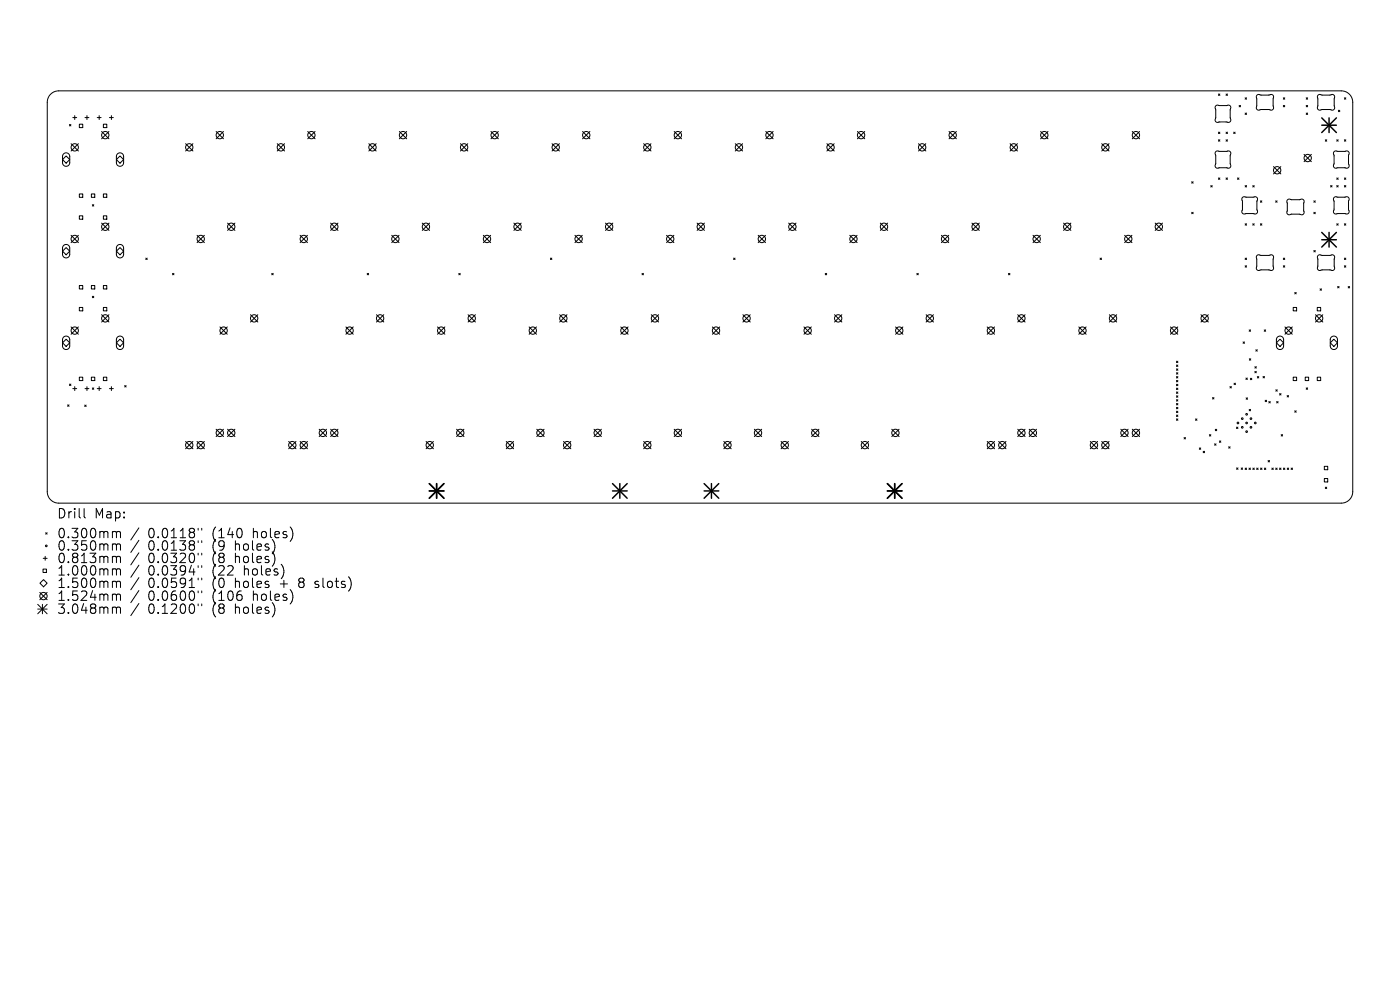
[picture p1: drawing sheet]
<svg xmlns="http://www.w3.org/2000/svg" width="297mm" height="210mm" viewBox="0 0 297 210" stroke-linecap="round" stroke-linejoin="round" font-family="sans-serif">
<defs><g id="words">
<g font-size="2.8">
<text x="12" y="110.3">Drill</text>
<text x="20" y="110.3">Map:</text>
<text x="12" y="114.5">0.300mm</text>
<text x="12" y="117.1">0.350mm</text>
<text x="12" y="119.7">0.813mm</text>
<text x="31.4" y="114.5">0.0118&quot;</text>
<text x="31.4" y="117.1">0.0138&quot;</text>
<text x="31.4" y="119.7">0.0320&quot;</text>
<text x="45.2" y="114.5">(140</text>
<text x="45.2" y="117.1">(9</text>
<text x="45.2" y="119.7">(8</text>
<text x="50.1" y="117.1">holes)</text>
<text x="50.1" y="119.7">holes)</text>
<text x="53.9" y="114.5">holes)</text>
<text x="12" y="122.4">1.000mm</text>
<text x="12" y="125">1.500mm</text>
<text x="31.4" y="122.4">0.0394&quot;</text>
<text x="31.4" y="125">0.0591&quot;</text>
<text x="45.2" y="122.4">(22</text>
<text x="45.2" y="125">(0</text>
<text x="50.1" y="125">holes</text>
<text x="52" y="122.4">holes)</text>
<text x="59.9" y="125">+</text>
<text x="64.1" y="125">8</text>
<text x="67.7" y="125">slots)</text>
<text x="12" y="127.7">1.524mm</text>
<text x="12" y="130.5">3.048mm</text>
<text x="31.4" y="127.7">0.0600&quot;</text>
<text x="31.4" y="130.5">0.1200&quot;</text>
<text x="45.2" y="127.7">(106</text>
<text x="45.2" y="130.5">(8</text>
<text x="50.1" y="130.5">holes)</text>
<text x="53.9" y="127.7">holes)</text>
</g>
</g></defs>
<g fill="none" stroke="#000" stroke-width=".21">
<path d="M10.7 20l.7-.5 1.1-.2h272a2.43 2.43 0 0 1 2.5 2.4v82.6a2.43 2.43 0 0 1-2.5 2.4h-272a2.43 2.43 0 0 1-2.5-2.4v-82.6l.3-1zM258.5 19.9l.3 .3M258.8 19.9l-.3 .3M260.1 19.9l.3 .3M260.4 19.9l-.3 .3M13.3 33.8l.7-.7 .8 .7-.8 .8zM13.5 32.6a.77 .77 0 0 1 .8-.1 .77 .77 0 0 1 .5 .7v1.3a.77 .77 0 0 1-.8 .8 .77 .77 0 0 1-.7-.8v-1.4zM14.7 26.4l.3 .3M15 26.4l-.3 .3M15.1 30.5l1.5 1.5M15.4 24.9h.9M15.9 24.5v.9"/>
<path d="M16.6 30.5l-1.5 1.5M16.8 26.3h.8v.8h-.8zM18 24.9h.9M18.4 24.5v.9M20.6 24.9h.9M21 24.5v.9M21.6 27.9l1.5 1.5M21.9 26.3h.8v.8h-.8zM23.1 27.9l-1.5 1.5M23.2 24.9h.8M23.6 24.5v.9M24.7 33.8l.8-.7 .7 .7-.7 .8z"/>
<path d="M24.9 32.6a.77 .77 0 0 1 .8-.1 .77 .77 0 0 1 .5 .7v1.3a.77 .77 0 0 1-.7 .8 .77 .77 0 0 1-.8-.8v-1.4zM39.4 30.5l1.5 1.5M40.9 30.5l-1.5 1.5M45.9 27.9l1.5 1.5M47.4 27.9l-1.5 1.5M58.8 30.5l1.6 1.5M60.4 30.5l-1.6 1.5M65.3 27.9l1.5 1.5M66.8 27.9l-1.5 1.5M78.2 30.5l1.6 1.5M79.8 30.5l-1.6 1.5M84.7 27.9l1.6 1.5"/>
<path d="M86.3 27.9l-1.6 1.5M97.7 30.5l1.5 1.5M99.2 30.5l-1.5 1.5M104.2 27.9l1.5 1.5M105.7 27.9l-1.5 1.5M117.1 30.5l1.6 1.5M118.7 30.5l-1.6 1.5M123.6 27.9l1.5 1.5M125.1 27.9l-1.5 1.5M136.5 30.5l1.6 1.5M138.1 30.5l-1.6 1.5M143 27.9l1.6 1.5"/>
<path d="M144.6 27.9l-1.6 1.5M156 30.5l1.5 1.5M157.5 30.5l-1.5 1.5M162.5 27.9l1.5 1.5M164 27.9l-1.5 1.5M175.4 30.5l1.6 1.5M177 30.5l-1.6 1.5M181.9 27.9l1.6 1.5M183.5 27.9l-1.6 1.5M194.9 30.5l1.5 1.5M196.4 30.5l-1.5 1.5M201.3 27.9l1.6 1.5"/>
<path d="M202.9 27.9l-1.6 1.5M214.3 30.5l1.5 1.5M215.8 30.5l-1.5 1.5M220.8 27.9l1.5 1.5M222.3 27.9l-1.5 1.5M233.7 30.5l1.6 1.5M235.3 30.5l-1.6 1.5M240.2 27.9l1.6 1.5M241.8 27.9l-1.6 1.5M252.8 38.6l.3 .3M253.1 38.6l-.3 .3M256.9 39.4l.3 .3"/>
<path d="M257.2 39.4l-.3 .3M257.9 32.2l.3-.2h2.4l.4 .2 .1 .4-.1 .4v1.7l.1 .5-.2 .4-2.6 .1-.4-.2-.1-.3 .1-.5v-1.7l-.1-.5zM257.9 22.4l.3-.1h2.4l.4 .2 .1 .4-.1 .4v1.7l.1 .5-.2 .4-2.6 .1-.4-.2-.1-.3 .1-.5v-1.7l-.1-.5zM258.5 28l.3 .3M258.5 29.6l.3 .4M258.5 37.7l.3 .4M258.8 37.7l-.3 .4M258.8 28l-.3 .3M258.8 29.6l-.3 .4M260.1 28l.3 .3M260.1 29.6l.3 .4M260.1 37.7l.3 .4"/>
<path d="M260.4 28l-.3 .3M260.4 37.7l-.3 .4M260.4 29.6l-.3 .4M261.7 28l.3 .3M262 28l-.3 .3M262.5 37.7l.3 .4M262.8 37.7l-.3 .4M262.9 22.4l.3 .3M263.2 22.4l-.3 .3M264.1 24l.4 .3M264.1 20.7l.4 .3M264.1 39.4l.4 .3"/>
<path d="M264.5 24l-.4 .3M264.5 20.7l-.4 .3M264.5 39.4l-.4 .3M265.8 39.4l.3 .3M266.1 39.4l-.3 .3M266.7 20.2l.3-.2 .5 .2h1.7l.5-.2 .3 .2 .2 .3v2.4l-.1 .3-.4 .2-.5-.2h-1.7l-.5 .2-.3-.2-.2-.3v-2.4zM270.2 35.3l1.5 1.6M271.7 35.3l-1.5 1.6M272.2 20.7l.4 .3M272.2 22.4l.4 .3M272.6 20.7l-.4 .3M272.6 22.4l-.4 .3"/>
<path d="M276.6 32.7l1.6 1.6M277.1 20.7l.3 .3M277.1 22.4l.3 .3M277.1 24l.3 .3M277.4 20.7l-.3 .3M277.4 22.4l-.3 .3M277.4 24l-.3 .3M278.2 32.7l-1.6 1.6M279.6 20.2l.4-.2 .5 .2h1.7l.4-.2 .4 .2 .1 .3v2.4l-.1 .3-.4 .2-.5-.2h-1.6l-.5 .2-.4-.2-.1-.3v-2.4zM281.2 29.6l.3 .4M281.5 29.6l-.3 .4M282.3 39.4l.3 .3"/>
<path d="M282.6 39.4l-.3 .3M283 32.2l.3-.2h2.4l.4 .2 .1 .3-.1 .5v1.7l.1 .5-.2 .4-2.6 .1-.4-.2-.1-.3 .1-.5v-1.7l-.1-.5zM283.6 29.6l.3 .4M283.6 37.7l.3 .4M283.6 39.4l.3 .3M283.9 29.6l-.3 .4M283.9 37.7l-.3 .4M283.9 39.4l-.3 .3M283.9 23.4l.3 .3M284.2 23.4l-.3 .3M285.2 39.4l.3 .3M285.2 20.7l.3 .3"/>
<path d="M285.2 29.6l.3 .4M285.2 37.7l.3 .4M285.5 37.7l-.3 .4M285.5 20.7l-.3 .3M285.5 29.6l-.3 .4M285.5 39.4l-.3 .3M13.5 52.1a.77 .77 0 0 1 .8-.2 .77 .77 0 0 1 .5 .7v1.3a.77 .77 0 0 1-.8 .8 .77 .77 0 0 1-.7-.8v-1.3zM14 52.5l.8 .8-.8 .7-.7-.7zM15.1 49.9l1.5 1.6M16.6 49.9l-1.5 1.6M16.8 41.1h.8v.8h-.8zM16.8 45.8h.8v.7h-.8z"/>
<path d="M19.4 41.1h.7v.8h-.7zM19.6 43.4l.3 .3M19.9 43.4l-.3 .3M21.6 47.3l1.5 1.6M21.9 41.1h.8v.8h-.8zM21.9 45.8h.8v.7h-.8zM23.1 47.3l-1.5 1.6M24.9 52.1a.77 .77 0 0 1 .8-.2 .77 .77 0 0 1 .5 .7v1.3a.77 .77 0 0 1-.7 .8 .77 .77 0 0 1-.8-.8v-1.3zM25.5 52.5l.7 .8-.7 .7-.8-.7zM30.9 54.8l.3 .3M31.2 54.8l-.3 .3M36.6 58l.3 .3"/>
<path d="M36.9 58l-.3 .3M41.8 49.9l1.6 1.6M43.4 49.9l-1.6 1.6M48.3 47.3l1.5 1.6M49.8 47.3l-1.5 1.6M57.7 58l.3 .3M58 58l-.3 .3M63.7 49.9l1.5 1.6M65.2 49.9l-1.5 1.6M70.1 47.3l1.6 1.6M71.7 47.3l-1.6 1.6M77.9 58l.3 .3"/>
<path d="M78.2 58l-.3 .3M83.1 49.9l1.6 1.6M84.7 49.9l-1.6 1.6M89.6 47.3l1.5 1.6M91.1 47.3l-1.5 1.6M97.3 58l.3 .3M97.6 58l-.3 .3M102.5 49.9l1.6 1.6M104.1 49.9l-1.6 1.6M109 47.3l1.6 1.6M110.6 47.3l-1.6 1.6M116.8 54.8l.3 .3"/>
<path d="M117.1 54.8l-.3 .3M122 49.9l1.5 1.6M123.5 49.9l-1.5 1.6M128.5 47.3l1.5 1.6M130 47.3l-1.5 1.6M136.2 58l.3 .3M136.5 58l-.3 .3M141.4 49.9l1.6 1.6M143 49.9l-1.6 1.6M147.9 47.3l1.5 1.6M149.4 47.3l-1.5 1.6M155.6 54.8l.3 .3"/>
<path d="M155.9 54.8l-.3 .3M160.8 49.9l1.6 1.6M162.4 49.9l-1.6 1.6M167.3 47.3l1.6 1.6M168.9 47.3l-1.6 1.6M175.1 58l.3 .3M175.4 58l-.3 .3M180.3 49.9l1.5 1.6M181.8 49.9l-1.5 1.6M186.8 47.3l1.5 1.6M188.3 47.3l-1.5 1.6M194.5 58l.3 .3"/>
<path d="M194.8 58l-.3 .3M199.7 49.9l1.6 1.6M201.3 49.9l-1.6 1.6M206.2 47.3l1.5 1.6M207.7 47.3l-1.5 1.6M213.9 58l.3 .3M214.2 58l-.3 .3M219.1 49.9l1.6 1.6M220.7 49.9l-1.6 1.6M225.6 47.3l1.6 1.6M227.2 47.3l-1.6 1.6M233.4 54.8l.3 .3"/>
<path d="M233.7 54.8l-.3 .3M238.6 49.9l1.5 1.6M240.1 49.9l-1.5 1.6M245.1 47.3l1.5 1.6M246.6 47.3l-1.5 1.6M252.8 45l.3 .3M253.1 45l-.3 .3M263.6 41.9l.3-.2h2.4l.4 .2 .1 .3-.2 .5v1.7l.2 .5-.2 .4-2.7 .1-.3-.2-.2-.3 .2-.5v-1.7l-.2-.5zM264.1 47.5l.4 .3M264.1 54.8l.4 .3M264.1 56.4l.4 .3M264.5 47.5l-.4 .3"/>
<path d="M264.5 54.8l-.4 .3M264.5 56.4l-.4 .3M265.8 47.5l.3 .3M266.1 47.5l-.3 .3M266.7 54.2l.3-.2 .5 .2h1.7l.5-.2 .3 .2 .2 .4v2.3l-.1 .3-.4 .2-.5-.2h-1.7l-.5 .2-.3-.1-.2-.4v-2.4zM267.4 42.6l.3 .3M267.4 47.5l.3 .3M267.7 42.6l-.3 .3M267.7 47.5l-.3 .3M270.6 42.6l.3 .3M270.9 42.6l-.3 .3M272.2 54.8l.4 .3"/>
<path d="M272.2 56.4l.4 .3M272.6 54.8l-.4 .3M272.6 56.4l-.4 .3M273.1 42.4l.4-.2 .5 .2 2.2-.2 .3 .2 .2 .3-.2 2.7-.3 .2-.6-.2-2.1 .2-.3-.2-.2-.3v-2.4zM278.7 42.6l.3 .3M278.7 45l.3 .3M278.7 53.1l.3 .3M279 42.6l-.3 .3M279 45l-.3 .3M279 53.1l-.3 .3M279.6 54.2l.4-.2 .5 .2h1.7l.4-.2 .4 .2 .1 .4v2.3l-.1 .3-.4 .2-.5-.2h-1.6l-.5 .2-.4-.1-.1-.4v-2.3zM283 41.9l.3-.2h2.4l.4 .2 .1 .3-.1 .5v1.7l.1 .5-.2 .4-2.6 .1-.4-.2-.1-.3 .1-.5v-1.6l-.1-.6z"/>
<path d="M283.6 47.5l.3 .3M283.9 47.5l-.3 .3M285.2 47.5l.3 .3M285.2 54.8l.3 .3M285.2 56.4l.3 .3M285.5 47.5l-.3 .3M285.5 54.8l-.3 .3M285.5 56.4l-.3 .3M13.3 72.7l.7-.7 .8 .7-.8 .8zM13.5 71.5a.77 .77 0 0 1 .8-.2 .77 .77 0 0 1 .5 .8v1.3a.77 .77 0 0 1-.8 .7 .77 .77 0 0 1-.7-.7v-1.4zM15.1 69.4l1.5 1.5M16.6 69.4l-1.5 1.5"/>
<path d="M16.8 60.6h.8v.7h-.8zM16.8 65.2h.8v.7h-.8zM19.4 60.6h.7v.7h-.7zM19.6 62.8l.3 .4M19.9 62.8l-.3 .4M21.6 66.8l1.5 1.5M21.9 60.6h.8v.7h-.8zM21.9 65.2h.8v.7h-.8zM23.1 66.8l-1.5 1.5M24.7 72.7l.8-.7 .7 .7-.7 .8zM24.9 71.5a.77 .77 0 0 1 .8-.2 .77 .77 0 0 1 .5 .8v1.3a.77 .77 0 0 1-.7 .7 .77 .77 0 0 1-.8-.7v-1.4zM46.7 69.4l1.5 1.5"/>
<path d="M48.2 69.4l-1.5 1.5M53.1 66.8l1.6 1.5M54.7 66.8l-1.6 1.5M73.4 69.4l1.5 1.5M74.9 69.4l-1.5 1.5M79.9 66.8l1.5 1.5M81.4 66.8l-1.5 1.5M92.8 69.4l1.6 1.5M94.4 69.4l-1.6 1.5M99.3 66.8l1.6 1.5M100.9 66.8l-1.6 1.5M112.3 69.4l1.5 1.5"/>
<path d="M113.8 69.4l-1.5 1.5M118.7 66.8l1.6 1.5M120.3 66.8l-1.6 1.5M131.7 69.4l1.5 1.5M133.2 69.4l-1.5 1.5M138.2 66.8l1.5 1.5M139.7 66.8l-1.5 1.5M151.1 69.4l1.6 1.5M152.7 69.4l-1.6 1.5M157.6 66.8l1.6 1.5M159.2 66.8l-1.6 1.5M170.6 69.4l1.5 1.5"/>
<path d="M172.1 69.4l-1.5 1.5M177 66.8l1.6 1.5M178.6 66.8l-1.6 1.5M190 69.4l1.6 1.5M191.6 69.4l-1.6 1.5M196.5 66.8l1.5 1.5M198 66.8l-1.5 1.5M209.4 69.4l1.6 1.5M211 69.4l-1.6 1.5M215.9 66.8l1.6 1.5M217.5 66.8l-1.6 1.5M228.9 69.4l1.5 1.5"/>
<path d="M230.4 69.4l-1.5 1.5M235.3 66.8l1.6 1.5M236.9 66.8l-1.6 1.5M248.3 69.4l1.6 1.5M249.6 76.6l.3 .3M249.6 77.4l.3 .3M249.6 78.2l.3 .4M249.6 79.1l.3 .3M249.6 79.9l.3 .3M249.9 69.4l-1.6 1.5M249.9 76.6l-.3 .3M249.9 77.4l-.3 .3"/>
<path d="M249.9 78.2l-.3 .4M249.9 79.1l-.3 .3M249.9 79.9l-.3 .3M254.8 66.8l1.5 1.5M256.3 66.8l-1.5 1.5M263.7 72.5l.3 .3M264 72.5l-.3 .3M265 70l.3 .3M265 76.1l.3 .3M265.3 70l-.3 .3M265.3 76.1l-.3 .3M266.2 78.8l.3 .3"/>
<path d="M266.2 77.8l.3 .3M266.4 74.2l.3 .3M266.5 78.8l-.3 .3M266.5 77.8l-.3 .3M266.7 74.2l-.3 .3M266.7 79.9l.3 .3M267 79.9l-.3 .3M267.9 79.9l.4 .3M268.2 70l.3 .3M268.3 79.9l-.4 .3M268.5 70l-.3 .3M271 71.5a.76 .76 0 0 1 .8-.2 .76 .76 0 0 1 .5 .8v1.3a.76 .76 0 0 1-.8 .7 .76 .76 0 0 1-.7-.7v-1.5z"/>
<path d="M271.5 72l.8 .7-.8 .8-.7-.8zM272.6 69.4l1.5 1.5M274.1 69.4l-1.5 1.5M274.3 65.2h.8v.7h-.8zM274.7 62l.3 .3M275 62l-.3 .3M279.1 66.8l1.5 1.5M279.4 65.2h.8v.7h-.8zM280 61.3l.4 .3M280.4 61.3l-.4 .3M280.6 66.8l-1.5 1.5M282.4 71.5a.77 .77 0 0 1 .9-.2 .77 .77 0 0 1 .4 .8v1.3a.77 .77 0 0 1-.7 .7 .77 .77 0 0 1-.8-.7v-1.4z"/>
<path d="M283 72l.7 .7-.7 .8-.8-.8zM283.8 60.8l.3 .3M284.1 60.8l-.3 .3M286 60.8l.3 .3M286.3 60.8l-.3 .3M14.3 85.9l.3 .3M14.6 85.9l-.3 .3M14.7 81.5l.3 .3M15 81.5l-.3 .3M15.4 82.4h.9M15.9 82v.9M16.8 80h.8v.7h-.8z"/>
<path d="M18 85.9l.3 .3M18 82.4h.9M18.3 85.9l-.3 .3M18.4 82v.9M19.4 80h.7v.7h-.7zM19.6 82.3l.3 .3M19.9 82.3l-.3 .3M20.6 82.4h.9M21 82v.9M21.9 80h.8v.7h-.8zM23.2 82.4h.8M23.6 82v.9"/>
<path d="M26.5 81.8l.3 .3M26.8 81.8l-.3 .3M39.4 93.6l1.5 1.6M40.9 93.6l-1.5 1.6M41.8 93.6l1.6 1.6M43.4 93.6l-1.6 1.6M45.9 91.1l1.5 1.5M47.4 91.1l-1.5 1.5M48.3 91.1l1.5 1.5M49.8 91.1l-1.5 1.5M61.2 93.6l1.6 1.6M62.8 93.6l-1.6 1.6"/>
<path d="M63.7 93.6l1.5 1.6M65.2 93.6l-1.5 1.6M67.7 91.1l1.6 1.5M69.3 91.1l-1.6 1.5M70.1 91.1l1.6 1.5M71.7 91.1l-1.6 1.5M90.4 93.6l1.5 1.6M91.9 93.6l-1.5 1.6M96.9 91.1l1.5 1.5M98.4 91.1l-1.5 1.5M107.4 93.6l1.6 1.6M109 93.6l-1.6 1.6"/>
<path d="M113.9 91.1l1.5 1.5M115.4 91.1l-1.5 1.5M119.5 93.6l1.6 1.6M121.1 93.6l-1.6 1.6M126 91.1l1.6 1.5M127.6 91.1l-1.6 1.5M136.5 93.6l1.6 1.6M138.1 93.6l-1.6 1.6M143 91.1l1.6 1.5M144.6 91.1l-1.6 1.5M153.6 93.6l1.5 1.6M155.1 93.6l-1.5 1.6"/>
<path d="M160 91.1l1.6 1.5M161.6 91.1l-1.6 1.5M165.7 93.6l1.6 1.6M167.3 93.6l-1.6 1.6M172.2 91.1l1.5 1.5M173.7 91.1l-1.5 1.5M182.7 93.6l1.6 1.6M184.3 93.6l-1.6 1.6M189.2 91.1l1.5 1.5M190.7 91.1l-1.5 1.5M209.4 93.6l1.6 1.6M211 93.6l-1.6 1.6"/>
<path d="M211.9 93.6l1.5 1.6M213.4 93.6l-1.5 1.6M215.9 91.1l1.6 1.5M217.5 91.1l-1.6 1.5M218.3 91.1l1.6 1.5M219.9 91.1l-1.6 1.5M231.3 93.6l1.5 1.6M232.8 93.6l-1.5 1.6M233.7 93.6l1.6 1.6M235.3 93.6l-1.6 1.6M237.8 91.1l1.5 1.5M239.3 91.1l-1.5 1.5"/>
<path d="M240.2 91.1l1.6 1.5M241.8 91.1l-1.6 1.5M249.6 80.7l.3 .3M249.6 81.5l.3 .3M249.6 82.3l.3 .3M249.6 83.1l.3 .4M249.6 84l.3 .3M249.6 84.8l.3 .3M249.6 85.6l.3 .3M249.6 86.4l.3 .3M249.6 87.2l.3 .3M249.6 88l.3 .3"/>
<path d="M249.6 88.9l.3 .3M249.9 80.7l-.3 .3M249.9 81.5l-.3 .3M249.9 82.3l-.3 .3M249.9 83.1l-.3 .4M249.9 84l-.3 .3M249.9 84.8l-.3 .3M249.9 85.6l-.3 .3M249.9 86.4l-.3 .3M249.9 87.2l-.3 .3M249.9 88l-.3 .3M249.9 88.9l-.3 .3"/>
<path d="M251.2 92.8l.3 .3M251.5 92.8l-.3 .3M253.6 88.9l.3 .3M253.9 88.9l-.3 .3M254.4 95l.3 .3M254.7 95l-.3 .3M255.2 95.7l.4 .3M255.6 95.7l-.4 .3M256.6 92.2l.3 .3M256.9 92.2l-.3 .3M257.2 84.3l.3 .3M257.5 84.3l-.3 .3"/>
<path d="M257.7 94.1l.3 .4M257.8 91.1l.3 .3M258 94.1l-.3 .4M258.1 91.1l-.3 .3M258.7 93.5l.3 .3M259 93.5l-.3 .3M260.7 94.8l.3 .3M260.9 82l.3 .3M261 94.8l-.3 .3M261.2 82l-.3 .3M261.8 81.3l.3 .3M262.1 81.3l-.3 .3"/>
<path d="M262.3 90.6l.3 .3M262.3 99.3l.3 .3M262.6 90.6l-.3 .3M262.6 99.3l-.3 .3M263.3 99.3l.3 .3M263.6 99.3l-.3 .3M264.1 99.3l.4 .3M264.3 80.2l.3 .3M264.4 84.4l.3 .3M264.5 99.3l-.4 .3M264.6 80.2l-.3 .3M264.7 84.4l-.3 .3"/>
<path d="M265 99.3l.3 .3M265 86.8l.3 .3M265.3 80.2l.3 .3M265.3 99.3l-.3 .3M265.3 86.8l-.3 .3M265.6 80.2l-.3 .3M265.8 99.3l.3 .3M266.1 99.3l-.3 .3M266.6 99.3l.3 .3M266.9 99.3l-.3 .3M267.4 99.3l.3 .3M267.7 99.3l-.3 .3"/>
<path d="M268.2 99.3l.3 .3M268.4 84.9l.3 .3M268.5 99.3l-.3 .3M268.7 84.9l-.3 .3M269 97.7l.3 .3M269.2 85.2l.3 .3M269.3 97.7l-.3 .3M269.5 85.2l-.3 .3M269.8 99.3l.3 .3M270.1 99.3l-.3 .3M270.6 99.3l.3 .3M270.7 82.7l.3 .3"/>
<path d="M270.8 85.2l.3 .3M270.9 99.3l-.3 .3M271 82.7l-.3 .3M271.1 85.2l-.3 .3M271.4 99.3l.4 .3M271.5 83.5l.3 .3M271.8 99.3l-.4 .3M271.8 83.5l-.3 .3M271.8 92.2l.3 .3M272.1 92.2l-.3 .3M272.3 99.3l.3 .3M272.6 99.3l-.3 .3"/>
<path d="M273.1 83.9l.3 .3M273.1 99.3l.3 .3M273.4 83.9l-.3 .3M273.4 99.3l-.3 .3M273.9 99.3l.3 .3M274.2 99.3l-.3 .3M274.3 80h.8v.7h-.8zM274.7 87.1l.3 .3M275 87.1l-.3 .3M276.9 80h.7v.7h-.7zM277.1 82.3l.3 .3M277.4 82.3l-.3 .3"/>
<path d="M279.4 80h.8v.7h-.8zM280.9 98.9h.8v.7h-.8zM9.2 118.4h.8M9.6 118v.9M9.7 113l.3 .3M10 113l-.3 .3M17.8 107.9v1.7l.3 .3M24.1 112.7h.3l.3 .3M24.1 115.4l.5 .1 .1 .2M24.1 118l.5 .1 .1 .2M24.7 113v1.1M24.7 115.7v1"/>
<path d="M24.7 118.3v1.1M24.7 113l.3-.3 .5 .1 .1 1.3M24.7 115.7l.3-.3 .5 .1 .1 1.2M24.7 118.3l.3-.3 .5 .1 .1 1.3M29.5 112l-1.7 2.5M29.5 114.6l-1.7 2.6M29.5 117.3l-1.7 2.5M29.5 119.9l-1.7 2.6M42 112.1v.4M42 114.7v.4M42 117.4v.3M42 120v.4"/>
<path d="M42.8 112.1v.4M42.8 114.7v.4M42.8 117.4v.3M42.8 120v.4M280.9 101.5h.8v.7h-.8zM281.2 103.3l.3 .3M281.5 103.3l-.3 .3M8 128.2l2 2M8 129.2h2M8.4 125.7l1.6 1.5M8.5 123.7l.7-.7 .8 .7-.8 .8zM9 128.2v2"/>
<path d="M9.1 120.7h.8v.7h-.8zM10 125.7l-1.6 1.5M10 128.2l-2 2M24.1 120.7l.5 .1 .1 .1M24.1 123.3l.5 .1 .1 .2M24.1 126l.5 .1 .1 .2M24.1 128.8l.5 .1 .1 .2M24.7 120.9v1.1M24.7 123.6v1M24.7 126.3v1.1M24.7 129.1v1M24.7 120.9l.3-.2 .5 .1 .1 1.2"/>
<path d="M24.7 123.6l.3-.3 .5 .1 .1 1.2M24.7 126.3l.3-.3 .5 .1 .1 1.3M24.7 129.1l.3-.3 .5 .1 .1 1.2M29.5 122.5l-1.7 2.6M29.5 125.3l-1.7 2.5M29.5 128l-1.7 2.6M42 122.6v.4M42 125.4v.3M42 128.1v.4M42.8 122.6v.4M42.8 125.4v.3M42.8 128.1v.4"/>
<path d="M66.8 124.5l.2 .1M66.9 123.4v.5"/>
<circle cx="15.9" cy="31.3" r=".78"/>
<circle cx="22.3" cy="28.7" r=".78"/>
<circle cx="40.1" cy="31.3" r=".78"/>
<circle cx="46.6" cy="28.7" r=".78"/>
<circle cx="59.6" cy="31.3" r=".78"/>
<circle cx="66.1" cy="28.7" r=".78"/>
<circle cx="79" cy="31.3" r=".78"/>
<circle cx="85.5" cy="28.7" r=".78"/>
<circle cx="98.5" cy="31.3" r=".78"/>
<circle cx="104.9" cy="28.7" r=".78"/>
<circle cx="117.9" cy="31.3" r=".78"/>
<circle cx="124.4" cy="28.7" r=".78"/>
<circle cx="137.3" cy="31.3" r=".78"/>
<circle cx="143.8" cy="28.7" r=".78"/>
<circle cx="156.8" cy="31.3" r=".78"/>
<circle cx="163.2" cy="28.7" r=".78"/>
<circle cx="176.2" cy="31.3" r=".78"/>
<circle cx="182.7" cy="28.7" r=".78"/>
<circle cx="195.6" cy="31.3" r=".78"/>
<circle cx="202.1" cy="28.7" r=".78"/>
<circle cx="215.1" cy="31.3" r=".78"/>
<circle cx="221.5" cy="28.7" r=".78"/>
<circle cx="234.5" cy="31.3" r=".78"/>
<circle cx="241" cy="28.7" r=".78"/>
<circle cx="270.9" cy="36.1" r=".78"/>
<circle cx="277.4" cy="33.5" r=".78"/>
<circle cx="15.9" cy="50.7" r=".78"/>
<circle cx="22.3" cy="48.1" r=".78"/>
<circle cx="42.6" cy="50.7" r=".78"/>
<circle cx="49.1" cy="48.1" r=".78"/>
<circle cx="64.4" cy="50.7" r=".78"/>
<circle cx="70.9" cy="48.1" r=".78"/>
<circle cx="83.9" cy="50.7" r=".78"/>
<circle cx="90.4" cy="48.1" r=".78"/>
<circle cx="103.3" cy="50.7" r=".78"/>
<circle cx="109.8" cy="48.1" r=".78"/>
<circle cx="122.7" cy="50.7" r=".78"/>
<circle cx="129.2" cy="48.1" r=".78"/>
<circle cx="142.2" cy="50.7" r=".78"/>
<circle cx="148.7" cy="48.1" r=".78"/>
<circle cx="161.6" cy="50.7" r=".78"/>
<circle cx="168.1" cy="48.1" r=".78"/>
<circle cx="181.1" cy="50.7" r=".78"/>
<circle cx="187.5" cy="48.1" r=".78"/>
<circle cx="200.5" cy="50.7" r=".78"/>
<circle cx="207" cy="48.1" r=".78"/>
<circle cx="219.9" cy="50.7" r=".78"/>
<circle cx="226.4" cy="48.1" r=".78"/>
<circle cx="239.4" cy="50.7" r=".78"/>
<circle cx="245.8" cy="48.1" r=".78"/>
<circle cx="15.9" cy="70.1" r=".78"/>
<circle cx="22.3" cy="67.5" r=".78"/>
<circle cx="47.4" cy="70.1" r=".78"/>
<circle cx="53.9" cy="67.5" r=".78"/>
<circle cx="74.2" cy="70.1" r=".78"/>
<circle cx="80.6" cy="67.5" r=".78"/>
<circle cx="93.6" cy="70.1" r=".78"/>
<circle cx="100.1" cy="67.5" r=".78"/>
<circle cx="113" cy="70.1" r=".78"/>
<circle cx="119.5" cy="67.5" r=".78"/>
<circle cx="132.5" cy="70.1" r=".78"/>
<circle cx="138.9" cy="67.5" r=".78"/>
<circle cx="151.9" cy="70.1" r=".78"/>
<circle cx="158.4" cy="67.5" r=".78"/>
<circle cx="171.3" cy="70.1" r=".78"/>
<circle cx="177.8" cy="67.5" r=".78"/>
<circle cx="190.8" cy="70.1" r=".78"/>
<circle cx="197.3" cy="67.5" r=".78"/>
<circle cx="210.2" cy="70.1" r=".78"/>
<circle cx="216.7" cy="67.5" r=".78"/>
<circle cx="229.6" cy="70.1" r=".78"/>
<circle cx="236.1" cy="67.5" r=".78"/>
<circle cx="249.1" cy="70.1" r=".78"/>
<circle cx="255.6" cy="67.5" r=".78"/>
<circle cx="273.4" cy="70.1" r=".78"/>
<circle cx="279.8" cy="67.5" r=".78"/>
<circle cx="40.1" cy="94.4" r=".78"/>
<circle cx="42.6" cy="94.4" r=".78"/>
<circle cx="46.6" cy="91.8" r=".78"/>
<circle cx="49.1" cy="91.8" r=".78"/>
<circle cx="62" cy="94.4" r=".78"/>
<circle cx="64.4" cy="94.4" r=".78"/>
<circle cx="68.5" cy="91.8" r=".78"/>
<circle cx="70.9" cy="91.8" r=".78"/>
<circle cx="91.2" cy="94.4" r=".78"/>
<circle cx="97.6" cy="91.8" r=".78"/>
<circle cx="108.2" cy="94.4" r=".78"/>
<circle cx="114.7" cy="91.8" r=".78"/>
<circle cx="120.3" cy="94.4" r=".78"/>
<circle cx="126.8" cy="91.8" r=".78"/>
<circle cx="137.3" cy="94.4" r=".78"/>
<circle cx="143.8" cy="91.8" r=".78"/>
<circle cx="154.3" cy="94.4" r=".78"/>
<circle cx="160.8" cy="91.8" r=".78"/>
<circle cx="166.5" cy="94.4" r=".78"/>
<circle cx="173" cy="91.8" r=".78"/>
<circle cx="183.5" cy="94.4" r=".78"/>
<circle cx="190" cy="91.8" r=".78"/>
<circle cx="210.2" cy="94.4" r=".78"/>
<circle cx="212.6" cy="94.4" r=".78"/>
<circle cx="216.7" cy="91.8" r=".78"/>
<circle cx="219.1" cy="91.8" r=".78"/>
<circle cx="232.1" cy="94.4" r=".78"/>
<circle cx="234.5" cy="94.4" r=".78"/>
<circle cx="238.6" cy="91.8" r=".78"/>
<circle cx="241" cy="91.8" r=".78"/>
<circle cx="262.6" cy="89.7" r=".18"/>
<circle cx="263.5" cy="88.8" r=".18"/>
<circle cx="263.5" cy="90.6" r=".18"/>
<circle cx="264.5" cy="91.6" r=".18"/>
<circle cx="264.5" cy="87.9" r=".18"/>
<circle cx="264.5" cy="89.7" r=".18"/>
<circle cx="265.4" cy="88.8" r=".18"/>
<circle cx="265.4" cy="90.6" r=".18"/>
<circle cx="266.3" cy="89.7" r=".18"/>
<circle cx="9.8" cy="115.8" r=".18"/>
<circle cx="9.2" cy="126.4" r=".78"/>
</g>
<g fill="none" stroke="#000" stroke-width=".31">
<path d="M280.4 25l3.1 3.1M280.4 26.6h3.1M282 25v3.1M283.5 25l-3.1 3.1M280.4 49.3l3.1 3.1M280.4 50.9h3.1M282 49.3v3.1M283.5 49.3l-3.1 3.1M91.1 102.6l3.1 3.1M91.1 104.1h3.1M92.6 102.6v3.1M94.2 102.6l-3.1 3.1"/>
<path d="M129.9 104.1h3.2M129.9 102.6l3.2 3.1M131.5 102.6v3.1M133.1 102.6l-3.2 3.1M149.4 104.1h3.1M149.4 102.6l3.1 3.1M150.9 102.6v3.1M152.5 102.6l-3.1 3.1M188.2 104.1h3.2M188.2 102.6l3.2 3.1M189.8 102.6v3.1M191.4 102.6l-3.2 3.1"/>
</g>
<use href="#words"/>
</svg>
